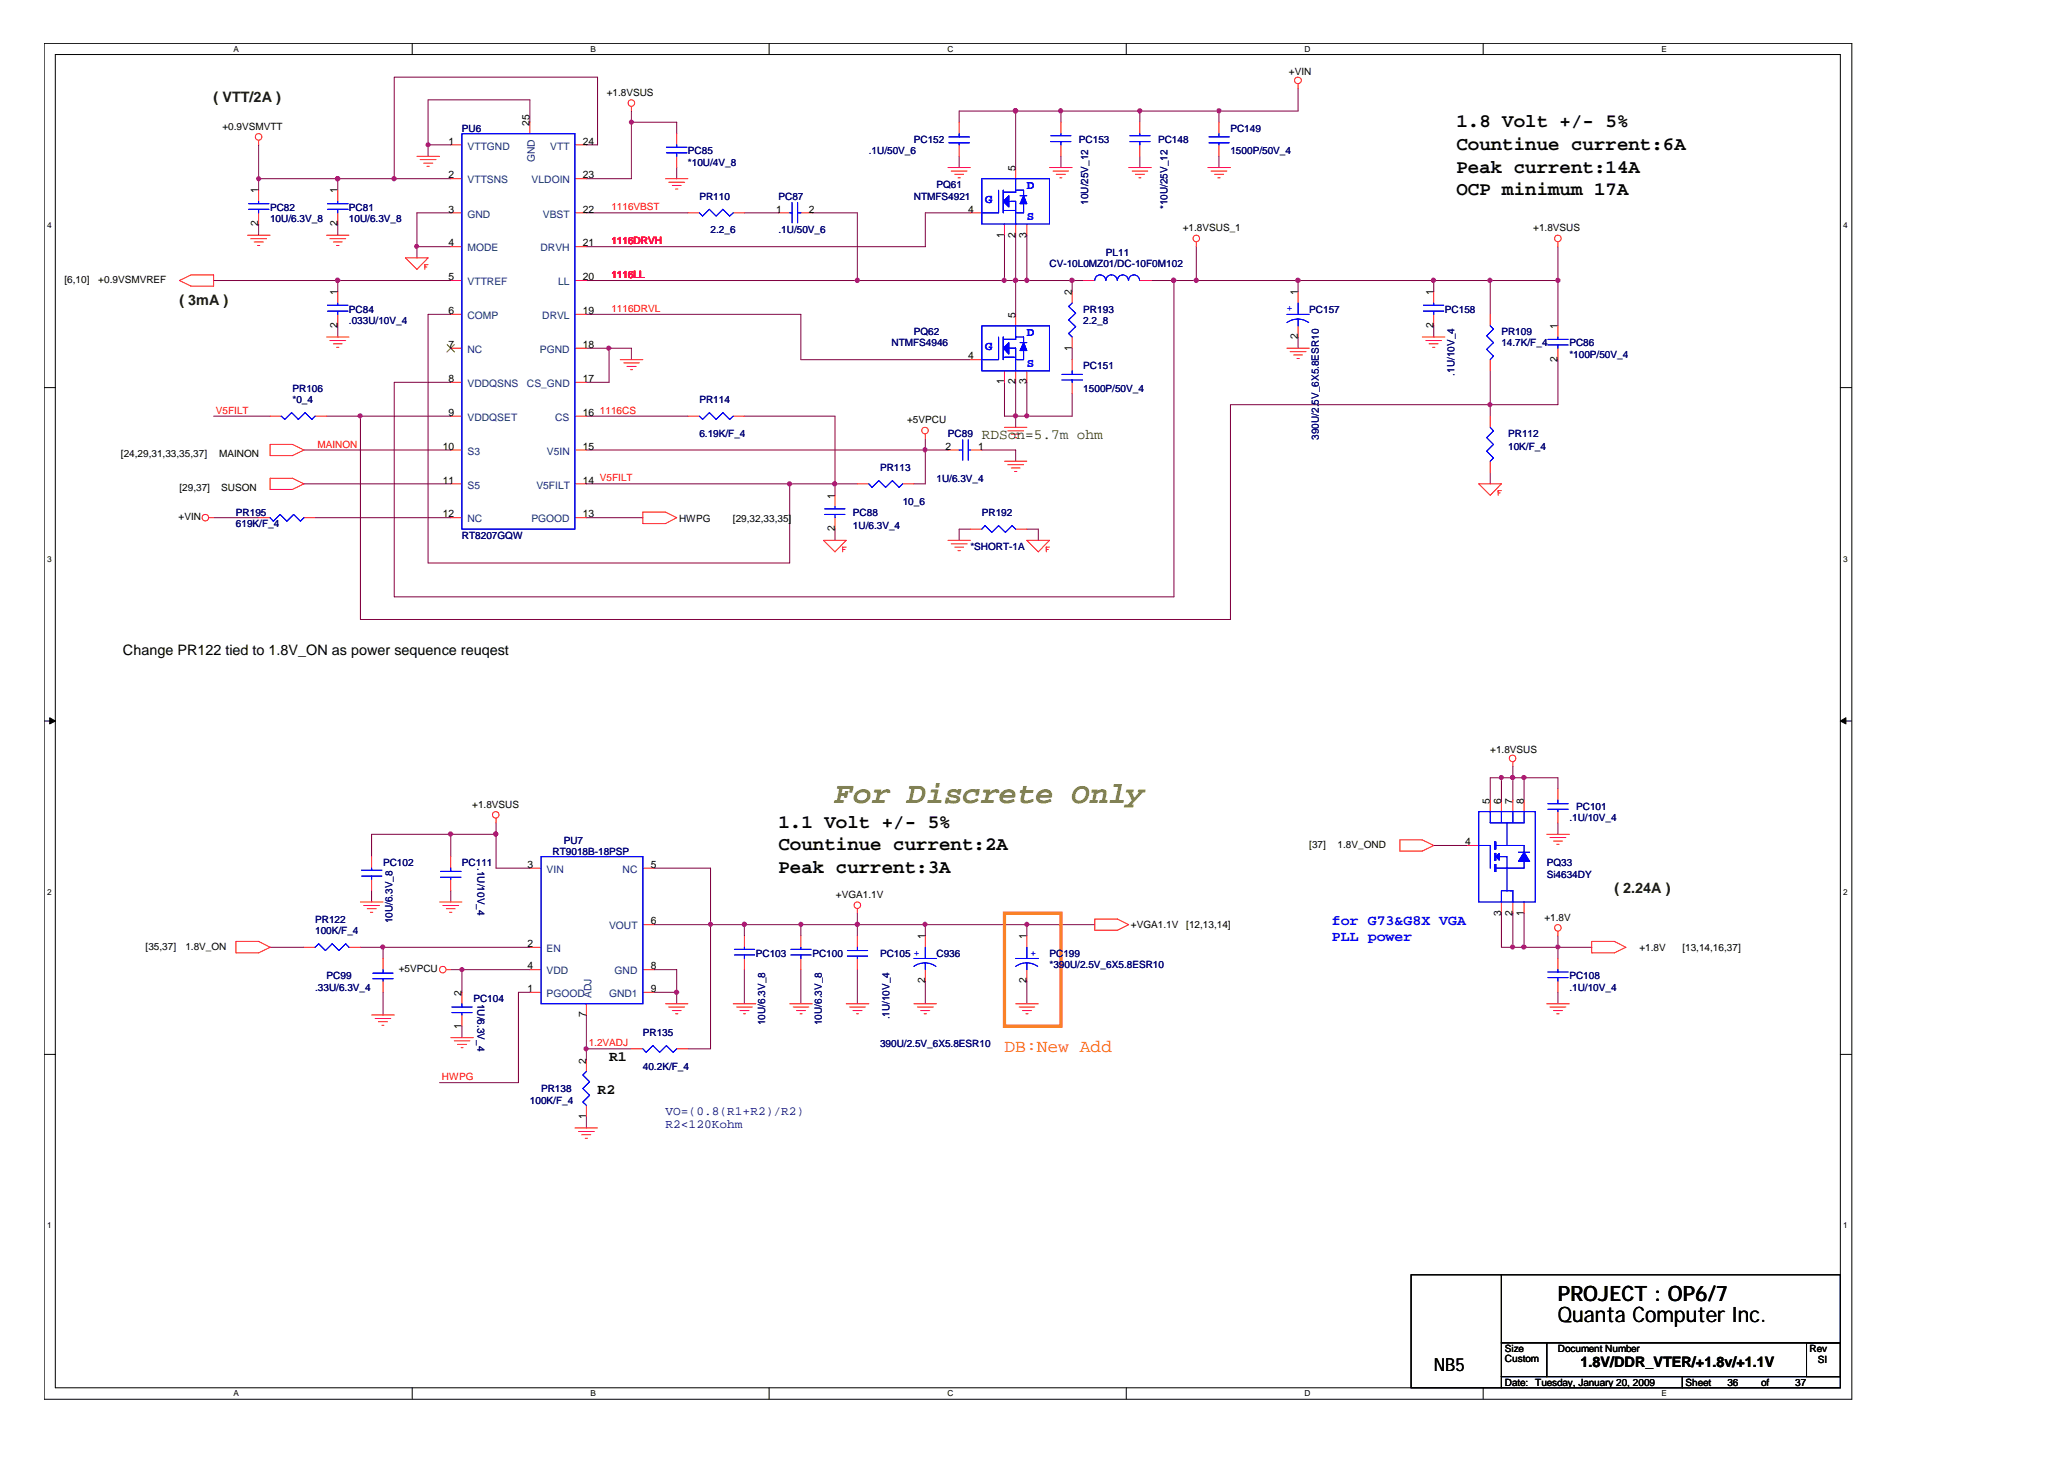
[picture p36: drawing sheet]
<svg xmlns="http://www.w3.org/2000/svg" width="297mm" height="210mm" viewBox="0 0 297 210" stroke-linecap="round" stroke-linejoin="round" font-family="sans-serif">
<defs><g id="words">
<text font-size="4.4" fill="#808000" x="120.1" y="115.6">For Discrete Only</text>
<g font-size="3">
<text x="224.2" y="190.2">Quanta Computer Inc.</text>
<text x="224.2" y="187.2">PROJECT : OP6/7</text>
</g>
<g font-size="2.8">
<text x="209.6" y="21.6">Countinue current:6A</text>
<text x="209.6" y="18.3">1.8 Volt +/- 5%</text>
<text x="209.6" y="24.8">Peak current:14A</text>
<text x="209.6" y="28">OCP minimum 17A</text>
<text x="112" y="119.1">1.1 Volt +/- 5%</text>
<text x="112" y="125.6">Peak current:3A</text>
<text x="112" y="122.4">Countinue current:2A</text>
</g>
<text font-size="2.6" fill="#ff8000" x="144.5" y="151.4">DB:New Add</text>
<text font-size="2.6" x="206.3" y="197.3">NB5</text>
<g font-size="2.1" fill="#004000">
<text x="30.7" y="14.6">( VTT/2A )</text>
<text x="25.8" y="43.9">( 3mA )</text>
<text x="232.3" y="128.4">( 2.24A )</text>
</g>
<text font-size="2.1" fill="#008000" x="141.3" y="63.1">RDSon=5.7m ohm</text>
<g font-size="2.1">
<text x="17.7" y="94.3">Change PR122 tied to 1.8V_ON as power sequence reuqest</text>
<text x="87.6" y="152.6">R1</text>
<text x="86" y="157.5">R2</text>
<text x="227.4" y="196.7">1.8V/DDR_VTER/+1.8v/+1.1V</text>
</g>
<g font-size="2.1" fill="#00f">
<text x="191.6" y="133.1">for G73&amp;G8X VGA</text>
<text x="191.6" y="135.4">PLL power</text>
</g>
<g font-size="1.8" fill="#00f">
<text x="141.7" y="29.2">G</text>
<text x="147.7" y="27.2">D</text>
<text x="147.7" y="31.6">S</text>
<text x="141.7" y="50.3">G</text>
<text x="147.7" y="48.4">D</text>
<text x="147.7" y="52.8">S</text>
</g>
<g font-size="1.8" fill="#000080">
<text x="95.8" y="160.4">VO=(0.8(R1+R2)/R2)</text>
<text x="95.8" y="162.3">R2&lt;120Kohm</text>
</g>
<g font-size="1.5">
<text x="64.5" y="20.8">1</text>
<text x="76.2" y="18.1" transform="rotate(-90 76.2 18.1)">25</text>
<text x="83.9" y="20.8">24</text>
<text x="37.2" y="27.8" transform="rotate(-90 37.2 27.8)">1</text>
<text x="48.6" y="27.8" transform="rotate(-90 48.6 27.8)">1</text>
<text x="64.5" y="25.7">2</text>
<text x="83.9" y="25.7">23</text>
<text x="146.1" y="24.6" transform="rotate(-90 146.1 24.6)">5</text>
<text x="37.2" y="32.6" transform="rotate(-90 37.2 32.6)">2</text>
<text x="48.6" y="32.6" transform="rotate(-90 48.6 32.6)">2</text>
<text x="64.5" y="35.4">4</text>
<text x="64.5" y="30.6">3</text>
<text x="83.9" y="30.6">22</text>
<text x="83.9" y="35.4">21</text>
<text x="111.7" y="30.6">1</text>
<text x="116.4" y="30.6">2</text>
<text x="139.3" y="30.6">4</text>
<text x="144.5" y="34.2" transform="rotate(-90 144.5 34.2)">1</text>
<text x="146.1" y="34.2" transform="rotate(-90 146.1 34.2)">2</text>
<text x="147.7" y="34.2" transform="rotate(-90 147.7 34.2)">3</text>
<text x="64.5" y="40.3">5</text>
<text x="83.9" y="40.3">20</text>
<text x="48.6" y="47.2" transform="rotate(-90 48.6 47.2)">2</text>
<text x="48.6" y="42.5" transform="rotate(-90 48.6 42.5)">1</text>
<text x="64.5" y="45.2">6</text>
<text x="83.9" y="45.2">19</text>
<text x="146.1" y="45.7" transform="rotate(-90 146.1 45.7)">5</text>
<text x="154.2" y="42.5" transform="rotate(-90 154.2 42.5)">2</text>
<text x="186.7" y="42.5" transform="rotate(-90 186.7 42.5)">1</text>
<text x="206.2" y="47.2" transform="rotate(-90 206.2 47.2)">2</text>
<text x="206.2" y="42.5" transform="rotate(-90 206.2 42.5)">1</text>
<text x="224.1" y="47.3" transform="rotate(-90 224.1 47.3)">1</text>
<text x="64.5" y="50.1">7</text>
<text x="83.9" y="50.1">18</text>
<text x="139.3" y="51.7">4</text>
<text x="154.2" y="50.4" transform="rotate(-90 154.2 50.4)">1</text>
<text x="186.7" y="48.8" transform="rotate(-90 186.7 48.8)">2</text>
<text x="224.1" y="52" transform="rotate(-90 224.1 52)">2</text>
<text x="64.5" y="59.8">9</text>
<text x="64.5" y="55">8</text>
<text x="83.9" y="55">17</text>
<text x="83.9" y="59.8">16</text>
<text x="144.5" y="55.3" transform="rotate(-90 144.5 55.3)">1</text>
<text x="146.1" y="55.3" transform="rotate(-90 146.1 55.3)">2</text>
<text x="147.7" y="55.3" transform="rotate(-90 147.7 55.3)">3</text>
<text x="63.7" y="64.7">10</text>
<text x="83.9" y="64.7">15</text>
<text x="136.1" y="64.7">2</text>
<text x="140.8" y="64.7">1</text>
<text x="63.7" y="69.6">11</text>
<text x="83.9" y="69.6">14 V5FILT</text>
<text x="120.1" y="71.7" transform="rotate(-90 120.1 71.7)">1</text>
<text x="63.7" y="74.4">12</text>
<text x="83.9" y="74.4">13</text>
<text x="120.1" y="76.4" transform="rotate(-90 120.1 76.4)">2</text>
<text x="214.4" y="115.6" transform="rotate(-90 214.4 115.6)">5</text>
<text x="216" y="115.6" transform="rotate(-90 216 115.6)">6</text>
<text x="217.6" y="115.6" transform="rotate(-90 217.6 115.6)">7</text>
<text x="219.2" y="115.6" transform="rotate(-90 219.2 115.6)">8</text>
<text x="75.9" y="124.9">3</text>
<text x="93.6" y="124.9">5</text>
<text x="210.8" y="121.6">4</text>
<text x="216" y="131.7" transform="rotate(-90 216 131.7)">3</text>
<text x="217.6" y="131.7" transform="rotate(-90 217.6 131.7)">2</text>
<text x="219.2" y="131.7" transform="rotate(-90 219.2 131.7)">1</text>
<text x="75.9" y="136.2">2</text>
<text x="93.6" y="133">6</text>
<text x="133.1" y="135.1" transform="rotate(-90 133.1 135.1)">1</text>
<text x="147.7" y="135.1" transform="rotate(-90 147.7 135.1)">1</text>
<text x="66.4" y="143.3" transform="rotate(-90 66.4 143.3)">2</text>
<text x="75.9" y="139.5">4</text>
<text x="75.9" y="142.7">1</text>
<text x="93.6" y="139.5">8</text>
<text x="93.6" y="142.7">9</text>
<text x="133.1" y="141.4" transform="rotate(-90 133.1 141.4)">2</text>
<text x="147.7" y="141.4" transform="rotate(-90 147.7 141.4)">2</text>
<text x="66.4" y="148" transform="rotate(-90 66.4 148)">1</text>
<text x="84.3" y="146.4" transform="rotate(-90 84.3 146.4)">7</text>
<text x="84.3" y="153" transform="rotate(-90 84.3 153)">2</text>
<text x="84.3" y="161" transform="rotate(-90 84.3 161)">1</text>
</g>
<g font-size="1.5" fill="#004080">
<text x="67.3" y="21.5">VTTGND</text>
<text x="77" y="23.3" transform="rotate(-90 77 23.3)">GND</text>
<text x="79.2" y="21.5">VTT</text>
<text x="67.3" y="26.4">VTTSNS</text>
<text x="76.5" y="26.4">VLDOIN</text>
<text x="67.3" y="31.3">GND</text>
<text x="78.1" y="31.3">VBST</text>
<text x="67.3" y="36.2">MODE</text>
<text x="67.3" y="41">VTTREF</text>
<text x="77.8" y="36.2">DRVH</text>
<text x="80.3" y="41">LL</text>
<text x="67.3" y="45.9">COMP</text>
<text x="78" y="45.9">DRVL</text>
<text x="67.3" y="50.8">NC</text>
<text x="77.7" y="50.8">PGND</text>
<text x="67.3" y="55.7">VDDQSNS</text>
<text x="75.8" y="55.7">CS_GND</text>
<text x="67.3" y="65.4">S3</text>
<text x="67.3" y="60.6">VDDQSET</text>
<text x="78.7" y="65.4">V5IN</text>
<text x="79.9" y="60.6">CS</text>
<text x="67.3" y="70.3">S5</text>
<text x="77.2" y="70.3">V5FILT</text>
<text x="67.3" y="75.2">NC</text>
<text x="76.5" y="75.2">PGOOD</text>
<text x="78.7" y="125.6">VIN</text>
<text x="89.6" y="125.6">NC</text>
<text x="78.7" y="137">EN</text>
<text x="87.6" y="133.7">VOUT</text>
<text x="78.7" y="140.2">VDD</text>
<text x="78.7" y="143.4">PGOOD</text>
<text x="85.1" y="143.6" transform="rotate(-90 85.1 143.6)">ADJ</text>
<text x="87.6" y="143.4">GND1</text>
<text x="88.4" y="140.2">GND</text>
</g>
<g font-size="1.4">
<text x="185.5" y="10.8">+VIN</text>
<text x="87.3" y="13.8">+1.8VSUS</text>
<text x="32" y="18.6">+0.9VSMVTT</text>
<text x="170.2" y="33.2">+1.8VSUS_1</text>
<text x="220.6" y="33.2">+1.8VSUS</text>
<text x="9.3" y="40.7">[6,10]</text>
<text x="14.1" y="40.7">+0.9VSMVREF</text>
<text x="17.4" y="65.8">[24,29,31,33,35,37]</text>
<text x="31.5" y="65.8">MAINON</text>
<text x="130.5" y="60.9">+5VPCU</text>
<text x="25.8" y="70.7">[29,37]</text>
<text x="31.8" y="70.7">SUSON</text>
<text x="25.7" y="74.9">+VIN</text>
<text x="97.7" y="75">HWPG</text>
<text x="105.5" y="75">[29,32,33,35]</text>
<text x="214.4" y="108.3">+1.8VSUS</text>
<text x="67.9" y="116.2">+1.8VSUS</text>
<text x="188.4" y="122">[37]</text>
<text x="192.4" y="122">1.8V_OND</text>
<text x="120.3" y="129.2">+VGA1.1V</text>
<text x="21" y="136.7">[35,37]</text>
<text x="26.7" y="136.7">1.8V_ON</text>
<text x="162.7" y="133.6">+VGA1.1V</text>
<text x="170.7" y="133.6">[12,13,14]</text>
<text x="222.2" y="132.4">+1.8V</text>
<text x="235.9" y="136.8">+1.8V</text>
<text x="242.1" y="136.8">[13,14,16,37]</text>
<text x="57.4" y="139.9">+5VPCU</text>
<text x="216.5" y="194.5">Size</text>
<text x="216.5" y="196">Custom</text>
<text x="224.2" y="194.5">Document Number</text>
<text x="260.4" y="194.5">Rev</text>
<text x="261.5" y="196.1">SI</text>
<text x="216.5" y="199.4">Date: Tuesday, January 20, 2009</text>
<text x="242.5" y="199.4">Sheet</text>
<text x="248.5" y="199.4">36</text>
<text x="253.4" y="199.4">of</text>
<text x="258.3" y="199.4">37</text>
</g>
<g font-size="1.4" fill="#000080">
<text x="66.5" y="18.9">PU6</text>
<text x="99" y="22.2">PC85</text>
<text x="99" y="23.8">*10U/4V_8</text>
<text x="125" y="22.2">.1U/50V_6</text>
<text x="131.5" y="20.6">PC152</text>
<text x="155.2" y="20.6">PC153</text>
<text x="166.6" y="20.6">PC148</text>
<text x="177" y="18.9">PC149</text>
<text x="177" y="22.2">1500P/50V_4</text>
<text x="100.6" y="28.7">PR110</text>
<text x="112" y="28.7">PC87</text>
<text x="131.5" y="28.7">NTMFS4921</text>
<text x="134.7" y="27.1">PQ61</text>
<text x="156.6" y="29.5" transform="rotate(-90 156.6 29.5)">10U/25V_12</text>
<text x="38.9" y="30.3">PC82</text>
<text x="38.9" y="32">10U/6.3V_8</text>
<text x="50.2" y="30.3">PC81</text>
<text x="50.2" y="32">10U/6.3V_8</text>
<text x="102.2" y="33.6">2.2_6</text>
<text x="112" y="33.6">.1U/50V_6</text>
<text x="168" y="30.1" transform="rotate(-90 168 30.1)">*10U/25V_12</text>
<text x="151" y="38.5">CV-10L0MZ01/DC-10F0M102</text>
<text x="159.1" y="36.8">PL11</text>
<text x="50.2" y="45">PC84</text>
<text x="50.2" y="46.6">.033U/10V_4</text>
<text x="155.9" y="45">PR193</text>
<text x="155.9" y="46.6">2.2_8</text>
<text x="188.4" y="45">PC157</text>
<text x="207.9" y="45">PC158</text>
<text x="128.3" y="49.8">NTMFS4946</text>
<text x="131.5" y="48.2">PQ62</text>
<text x="155.9" y="53.1">PC151</text>
<text x="216" y="48.2">PR109</text>
<text x="216" y="49.8">14.7K/F_4</text>
<text x="225.8" y="49.8">PC86</text>
<text x="225.8" y="51.4">*100P/50V_4</text>
<text x="42.1" y="56.4">PR106</text>
<text x="42.1" y="58">*0_4</text>
<text x="100.6" y="58">PR114</text>
<text x="155.9" y="56.4">1500P/50V_4</text>
<text x="189.7" y="58.2" transform="rotate(-90 189.7 58.2)">5V_6X5.8ESR10</text>
<text x="209.3" y="54" transform="rotate(-90 209.3 54)">.1U/10V_4</text>
<text x="100.6" y="62.8">6.19K/F_4</text>
<text x="136.4" y="62.8">PC89</text>
<text x="189.7" y="63.3" transform="rotate(-90 189.7 63.3)">390U/2.</text>
<text x="217" y="62.8">PR112</text>
<text x="217" y="64.8">10K/F_4</text>
<text x="126.6" y="67.7">PR113</text>
<text x="134.7" y="69.4">1U/6.3V_4</text>
<text x="34" y="74.2">PR195</text>
<text x="34" y="75.8">619K/F_4</text>
<text x="66.5" y="77.5">RT8207GQW</text>
<text x="122.7" y="74.2">PC88</text>
<text x="122.7" y="76.2">1U/6.3V_4</text>
<text x="129.9" y="72.6">10_6</text>
<text x="141.3" y="74.2">PR192</text>
<text x="139.6" y="79.1">*SHORT-1A</text>
<text x="225.8" y="118.1">.1U/10V_4</text>
<text x="226.8" y="116.5">PC101</text>
<text x="55.1" y="124.6">PC102</text>
<text x="66.5" y="124.6">PC111</text>
<text x="68.7" y="124.9" transform="rotate(90 68.7 124.9)">.1U/10V_4</text>
<text x="79.5" y="123">RT9018B-18PSP</text>
<text x="81.1" y="121.4">PU7</text>
<text x="222.5" y="124.6">PQ33</text>
<text x="222.5" y="126.3">Si4634DY</text>
<text x="45.3" y="132.7">PR122</text>
<text x="45.3" y="134.4">100K/F_4</text>
<text x="56.5" y="132.9" transform="rotate(-90 56.5 132.9)">10U/6.3V_8</text>
<text x="108.8" y="137.6">PC103</text>
<text x="116.9" y="137.6">PC100</text>
<text x="126.6" y="137.6">PC105 +</text>
<text x="126.6" y="137.6">PC105</text>
<text x="134.7" y="137.6">C936</text>
<text x="151" y="137.6">PC199</text>
<text x="45.3" y="142.5">.33U/6.3V_4</text>
<text x="47" y="140.9">PC99</text>
<text x="151" y="139.2">*390U/2.5V_6X5.8ESR10</text>
<text x="225.8" y="140.9">PC108</text>
<text x="225.8" y="142.5">.1U/10V_4</text>
<text x="68.1" y="144.1">PC104</text>
<text x="68.7" y="144.4" transform="rotate(90 68.7 144.4)">1U/6.3V_4</text>
<text x="92.5" y="149">PR135</text>
<text x="110.1" y="147.5" transform="rotate(-90 110.1 147.5)">10U/6.3V_8</text>
<text x="118.2" y="147.5" transform="rotate(-90 118.2 147.5)">10U/6.3V_8</text>
<text x="128" y="146.7" transform="rotate(-90 128 146.7)">.1U/10V_4</text>
<text x="92.5" y="153.9">40.2K/F_4</text>
<text x="126.6" y="150.6">390U/2.5V_6X5.8ESR10</text>
<text x="76.2" y="158.8">100K/F_4</text>
<text x="77.9" y="157.1">PR138</text>
</g>
<g font-size="1.4" fill="#f00">
<text x="88" y="30.3">1116VBST</text>
<text x="88" y="35.2">1116DRVH</text>
<text x="88" y="40">1116LL</text>
<text x="88" y="44.9">1116DRVL</text>
<text x="31.1" y="59.5">V5FILT</text>
<text x="86.3" y="59.5">1116CS</text>
<text x="45.7" y="64.4">MAINON</text>
<text x="63.6" y="155.4">HWPG</text>
<text x="84.7" y="150.6">1.2VADJ</text>
</g>
<g font-size="1.4" fill="#00f">
<text x="185.2" y="44.8">+</text>
<text x="148.3" y="137.6">+</text>
</g>
<g font-size="1.2">
<text x="33.6" y="7.5">A</text>
<text x="85" y="7.5">B</text>
<text x="136.3" y="7.5">C</text>
<text x="187.7" y="7.5">D</text>
<text x="239.1" y="7.5">E</text>
<text x="6.8" y="32.9">4</text>
<text x="265.2" y="32.9">4</text>
<text x="6.8" y="80.8">3</text>
<text x="265.2" y="80.8">3</text>
<text x="6.8" y="128.7">2</text>
<text x="265.2" y="128.7">2</text>
<text x="6.8" y="176.7">1</text>
<text x="265.2" y="176.7">1</text>
<text x="33.6" y="200.9">A</text>
<text x="85" y="200.9">B</text>
<text x="136.3" y="200.9">C</text>
<text x="187.7" y="200.9">D</text>
<text x="239.1" y="200.9">E</text>
</g>
</g></defs>
<g fill="none" stroke="#000" stroke-width=".14">
<path d="M6.3 6.2h260.1v195.1h-260.1zM8 7.8h256.8v191.9h-256.8zM59.3 6.2v1.6M110.7 6.2v1.6M162.1 6.2v1.6M213.4 6.2v1.6M6.3 55.8h1.7M264.8 55.8h1.6M6.3 103.7h1.7M264.8 103.7h1.6M6.3 151.7h1.7M264.8 151.7h1.6"/>
<path d="M59.3 199.7v1.6M110.7 199.7v1.6M162.1 199.7v1.6M203 183.4h13v16.3h-13zM213.4 199.7v1.6M216 183.4h48.8v9.8h-48.8zM216 193.2h6.5v4.8h-6.5zM216 198h26.1v1.7h-26.1zM222.5 193.2h42.3v4.8h-42.3zM242.1 198h22.7v1.7h-22.7zM259.9 193.2h4.9v4.8h-4.9z"/>
</g>
<g fill="#000" stroke="#000" stroke-width=".14">
<path d="M7.2 103.3l.8 .4-.8 .5z" fill-rule="evenodd"/>
<path d="M264.8 103.7l.8-.4v.9z" fill-rule="evenodd"/>
</g>
<g fill="none" stroke="#800040" stroke-width=".14">
<path d="M76.2 17.6v-3.2h-14.6v8.1M90.8 17.6h6.6v1.6M90.8 16v9.7h-6.4M146.1 16v8.1M152.7 16v1.6M164 16v1.6M175.4 16v1.6M186.8 12.7v3.3h-48.8v1.6M37.2 20.8v6.6M37.2 32.2v1.6M37.2 25.7h27.7M48.6 25.7v1.7"/>
<path d="M48.6 32.2v1.6M60 35.5h4.9M61.6 20.8h3.3M64.9 30.6h-4.9v6.5M84.4 30.6h14.6M84.4 20.8h1.6v-9.7h-29.3v14.6M97.4 24.1v1.6M107.1 30.6h4.9M116.9 30.6h6.5v9.8M138 22.5v1.6M139.6 30.6h-6.5v4.9h-48.7M144.5 33.8v6.6"/>
<path d="M146.1 33.8v11.4M147.7 33.8v6.6M152.7 22.5v1.6M164 22.5v1.6M172.1 35.5v4.9M175.4 22.5v1.6M224.2 35.5v11.4M30.7 40.4h34.2M30.7 59.9h8.2M47 59.9h17.9M48.6 40.4v1.6M48.6 46.9v1.6"/>
<path d="M64.9 45.2h-3.3v35.8h52v-11.4M84.4 40.4h71.5M84.4 45.2h30.8v6.5h24.4M84.4 59.9h14.6M84.4 50.1h6.4v1.6M87.6 50.1v4.9h-3.2M107.1 59.9h13v11.4M144.5 55v4.9h9.8v-3.3M146.1 55v6.5M147.7 55v4.9M154.3 40.4v1.6M154.3 50.1v1.6"/>
<path d="M165.7 40.4h58.5M168.9 40.4v45.5h-112.2v-30.9h8.2M186.8 40.4v1.6M186.8 48.5v1.6M206.3 40.4v1.6M206.3 46.9v1.6M214.4 40.4v4.8M214.4 53.4v6.5M224.2 51.7v6.5h-47.2v30.9h-125.1v-29.2M30.7 74.5h6.5M43.7 64.7h21.2M43.7 69.6h21.2"/>
<path d="M45.3 74.5h19.6M84.4 74.5h8.1M84.4 64.7h52M84.4 69.6h39M120.1 76.1v1.6M133.1 63.1v6.5h-1.6M139.6 76.1h-1.6v1.6M141.3 64.7h4.8v1.7M147.7 76.1h1.7v1.6M214.4 68v1.6M71.4 118.4v6.5h4.8M216 111.9v3.2"/>
<path d="M217.7 110.3v4.8M219.3 111.9v3.2M224.2 113.5v-1.6h-9.8v3.2M224.2 118.4v1.6M38.9 136.3h4.8M51.9 136.3h24.3M53.5 128.2v1.6M55.1 136.3v1.6M64.9 139.5h11.3M64.9 120v3.2M64.9 128.2v1.6M66.5 139.5v3.3"/>
<path d="M71.4 120h-17.9v3.2M94.1 139.5h3.3v4.9M94.1 133h63.4M94.1 124.9h8.1v26h-3.2M107.1 133v1.6M107.1 139.5v4.9M115.2 133v1.6M115.2 139.5v4.9M123.4 131.4v3.2M123.4 139.5v4.9M133.1 133v1.6M147.7 133v1.6"/>
<path d="M206.3 121.6h4.9M216 131.4v4.9h13M217.7 131.4v4.9M219.3 131.4v4.9M224.2 134.6v3.3M55.1 142.8v3.2M66.5 147.6v1.7M76.2 142.8h-1.6v13h-11.4M84.4 146v6.5M84.4 150.9h6.4M94.1 142.8h3.3M133.1 141.2v3.2"/>
<path d="M147.7 141.2v3.2M224.2 142.8v1.6M84.4 160.7v1.6"/>
</g>
<g fill="#f0f" stroke="#f0f" stroke-width=".14">
<circle cx="206.2" cy="40.3" r=".31"/>
<circle cx="56.7" cy="25.7" r=".31"/>
<circle cx="48.6" cy="25.7" r=".31"/>
<circle cx="164" cy="15.9" r=".31"/>
<circle cx="186.8" cy="40.3" r=".32"/>
<circle cx="219.3" cy="111.9" r=".31"/>
<circle cx="217.6" cy="111.9" r=".3"/>
<circle cx="216" cy="111.9" r=".3"/>
<circle cx="224.2" cy="136.2" r=".3"/>
<circle cx="219.3" cy="136.2" r=".31"/>
<circle cx="217.6" cy="136.2" r=".3"/>
<circle cx="147.7" cy="40.3" r=".31"/>
<circle cx="146.1" cy="59.8" r=".31"/>
<circle cx="147.7" cy="59.8" r=".3"/>
<circle cx="133.1" cy="64.7" r=".31"/>
<circle cx="87.6" cy="50.1" r=".3"/>
<circle cx="146.1" cy="15.9" r=".32"/>
<circle cx="90.8" cy="17.6" r=".3"/>
<circle cx="59.9" cy="35.4" r=".3"/>
<circle cx="168.9" cy="40.3" r=".31"/>
<circle cx="51.8" cy="59.8" r=".3"/>
<circle cx="48.6" cy="40.3" r=".32"/>
<circle cx="214.4" cy="58.2" r=".3"/>
<circle cx="224.1" cy="40.3" r=".31"/>
<circle cx="214.4" cy="40.3" r=".31"/>
<circle cx="61.6" cy="20.8" r=".3"/>
<circle cx="37.2" cy="25.7" r=".3"/>
<circle cx="120.1" cy="69.6" r=".3"/>
<circle cx="113.6" cy="69.6" r=".31"/>
<circle cx="154.2" cy="40.3" r=".32"/>
<circle cx="175.4" cy="15.9" r=".31"/>
<circle cx="172.1" cy="40.3" r=".31"/>
<circle cx="144.5" cy="40.3" r=".31"/>
<circle cx="123.3" cy="40.3" r=".31"/>
<circle cx="152.6" cy="15.9" r=".31"/>
<circle cx="146.1" cy="40.3" r=".32"/>
<circle cx="123.4" cy="133" r=".3"/>
<circle cx="71.3" cy="120" r=".3"/>
<circle cx="64.8" cy="120" r=".31"/>
<circle cx="66.5" cy="139.5" r=".3"/>
<circle cx="107.1" cy="133" r=".3"/>
<circle cx="102.2" cy="133" r=".3"/>
<circle cx="97.4" cy="142.8" r=".31"/>
<circle cx="84.3" cy="150.9" r=".3"/>
<circle cx="115.2" cy="133" r=".3"/>
<circle cx="55.1" cy="136.2" r=".3"/>
<circle cx="147.7" cy="133" r=".3"/>
<circle cx="133.1" cy="133" r=".3"/>
</g>
<g fill="none" stroke="#f00" stroke-width=".14">
<path d="M76.2 17.6v1.6M90.8 15.3v.7M97.4 19.2v1.6M138 17.6v1.6M152.7 17.6v1.6M164 17.6v1.6M175.4 17.6v1.6M186.8 12.1v.6M35.6 33.8h3.3M36.1 34.3h2.3M36.6 34.8h1.3M37 35.3h.4"/>
<path d="M37.2 20.2v.6M37.2 27.4v1.6M37.2 30.6v1.6M47 33.8h3.2M47.5 34.3h2.2M48 34.8h1.2M48.4 35.3h.4M48.6 27.4v1.6M48.6 30.6v1.6M58.3 37.1h3.3l-1.6 1.6zM60 22.5h3.2M60.5 23h2.2"/>
<path d="M61 23.5h1.3M61.1 38.4h.3M61.4 23.9h.4M61.6 38.1h-.5v.6M64.9 25.7h1.6M64.9 30.6h1.6M64.9 35.5h1.6M64.9 20.8h1.6M82.7 25.7h1.7M82.7 30.6h1.7M82.7 35.5h1.7M82.7 20.8h1.7"/>
<path d="M95.8 25.7h3.2M96.2 26.2h2.3M96.7 26.7h1.3M97.2 27.2h.3M97.4 22.5v1.6M99 30.6h1.6M105.5 30.6h1.6M112 30.6h1.6M115.2 30.6h1.7M136.4 24.1h3.2M136.9 24.6h2.2M137.4 25.1h1.2"/>
<path d="M137.8 25.6h.4M138 20.8v1.7M139.6 30.6h1.7M144.5 32.2v1.6M146.1 24.1v1.6M146.1 32.2v1.6M147.7 32.2v1.6M151 24.1h3.3M151.5 24.6h2.3M152 25.1h1.3M152.5 25.6h.3M152.7 20.8v1.7"/>
<path d="M162.4 24.1h3.3M162.9 24.6h2.2M163.4 25.1h1.3M163.9 25.6h.3M164 20.8v1.7M172.1 34.8v.7M173.8 24.1h3.2M174.2 24.6h2.3M174.8 25.1h1.3M175.2 25.6h.4M175.4 20.8v1.7M224.2 34.8v.7"/>
<path d="M25.8 40.4l1.7-.8h3.2v1.6h-3.2zM38.9 59.9h1.6M45.3 59.9h1.7M47 48.5h3.2M47.5 49h2.2M48 49.5h1.2M48.4 50h.4M48.6 42v1.6M48.6 45.2v1.7M64.9 50.1h1.6M64.9 59.9h1.6M64.9 40.4h1.6"/>
<path d="M64.9 45.2h1.6M64.9 55h1.6M82.7 50.1h1.7M82.7 59.9h1.7M82.7 40.4h1.7M82.7 45.2h1.7M82.7 55h1.7M89.2 51.7h3.3M89.7 52.2h2.3M90.2 52.7h1.3M90.7 53.2h.3M99 59.9h1.6"/>
<path d="M105.5 59.9h1.6M139.6 51.7h1.7M144.5 53.4v1.6M146.1 45.2v1.7M146.1 53.4v1.6M147.7 53.4v1.6M154.3 42v1.6M154.3 48.5v1.6M154.3 51.7v1.7M154.3 55v1.6M155.9 40.4h1.6M164 40.4h1.7"/>
<path d="M185.2 50.1h3.2M185.6 50.6h2.3M186.1 51.1h1.3M186.6 51.6h.3M186.8 42v1.6M186.8 46.9v1.6M204.6 48.5h3.3M205.1 49h2.3M205.6 49.5h1.3M206.1 50h.4M206.3 42v1.6M206.3 45.2v1.7"/>
<path d="M214.4 45.2v1.7M214.4 51.7v1.7M214.4 59.9v1.6M224.2 46.9v1.6M224.2 50.1v1.6M30.1 74.5h.6M37.2 74.5h1.7M38.9 68.8h3.2l1.6 .8-1.6 .8h-3.2zM38.9 63.9h3.2l1.6 .8-1.6 .8h-3.2zM43.7 74.5h1.6M64.9 69.6h1.6M64.9 74.5h1.6"/>
<path d="M64.9 64.7h1.6M82.7 69.6h1.7M82.7 74.5h1.7M82.7 64.7h1.7M92.5 73.7h3.3l1.6 .8-1.6 .8h-3.3zM118.5 77.7h3.3l-1.7 1.7zM120.1 71.3v1.6M120.1 74.5v1.6M121.2 79.1h.4M121.8 78.7h-.6v.7M123.4 69.6h1.6M129.9 69.6h1.6"/>
<path d="M133.1 62.5v.6M136.4 77.7h3.2M136.4 64.7h1.6M136.9 78.2h2.2M137.4 78.7h1.2M137.8 79.2h.4M139.6 76.1h1.7M139.6 64.7h1.7M144.5 61.5h3.2M144.5 66.4h3.2M145 62h2.3M145 66.9h2.3"/>
<path d="M145.5 62.5h1.3M145.5 67.3h1.3M146 63h.3M146 67.8h.3M146.1 76.1h1.6M147.7 77.7h3.3l-1.6 1.7zM150.5 79.1h.3M151 78.7h-.5v.7M212.8 69.6h3.2l-1.6 1.7zM214.4 66.4v1.6M215.6 70.9h.3M216 70.6h-.4v.7"/>
<path d="M71.4 117.7v.7M214.4 115.1v1.7M216 115.1v1.7M217.7 109.6v.7M217.7 115.1v1.7M219.3 115.1v1.7M224.2 113.5v1.6M224.2 116.8v1.6M34 135.4h3.2l1.7 .9-1.7 .8h-3.2zM43.7 136.3h1.6M50.2 136.3h1.7M51.9 129.8h3.2"/>
<path d="M52.3 130.3h2.3M52.8 130.7h1.3M53.3 131.2h.3M53.5 123.2v1.7M53.5 126.5v1.7M55.1 137.9v1.6M63.2 129.8h3.3M63.7 130.3h2.3M64.2 130.7h1.3M64.2 139.5h.7M64.7 131.2h.3M64.9 123.2v1.7"/>
<path d="M64.9 126.5v1.7M76.2 139.5h1.7M76.2 136.3h1.7M76.2 124.9h1.7M92.5 139.5h1.6M92.5 133h1.6M92.5 124.9h1.6M107.1 134.6v1.7M107.1 137.9v1.6M115.2 134.6v1.7M115.2 137.9v1.6M123.4 130.7v.7"/>
<path d="M123.4 134.6v1.7M123.4 137.9v1.6M133.1 134.6v1.7M133.1 139.5v1.7M147.7 134.6v1.7M147.7 139.5v1.7M157.5 132.2h3.3l1.6 .8-1.6 .8h-3.3zM201.4 120.8h3.2l1.7 .8-1.7 .8h-3.2zM211.2 121.6h1.6M216 129.8v1.6M217.7 129.8v1.6M219.3 129.8v1.6"/>
<path d="M222.5 120h3.3M223 120.5h2.3M223.5 121h1.3M224 121.5h.3M224.2 134v.6M224.2 137.9v1.6M229 135.4h3.3l1.6 .9-1.6 .8h-3.3zM53.5 146h3.2M54 146.5h2.2M54.4 147h1.4M54.9 147.5h.3M55.1 141.2v1.6"/>
<path d="M64.9 149.3h3.2M65.4 149.7h2.2M65.8 150.3h1.3M66.3 150.7h.3M66.5 142.8v1.6M66.5 146v1.6M76.2 142.8h1.7M84.4 144.4v1.6M84.4 152.5v1.6M84.4 159v1.7M90.8 150.9h1.7M92.5 142.8h1.6"/>
<path d="M95.8 144.4h3.2M96.2 144.9h2.3M96.7 145.4h1.3M97.2 145.9h.3M97.4 150.9h1.6M105.5 144.4h3.3M106 144.9h2.2M106.5 145.4h1.3M107 145.9h.3M113.6 144.4h3.3M114.1 144.9h2.3M114.6 145.4h1.3"/>
<path d="M115.1 145.9h.3M121.8 144.4h3.2M122.3 144.9h2.2M122.7 145.4h1.3M123.2 145.9h.3M131.5 144.4h3.2M132 144.9h2.3M132.5 145.4h1.3M133 145.9h.3M146.1 144.4h3.3M146.6 144.9h2.3M147.1 145.4h1.3"/>
<path d="M147.6 145.9h.3M222.5 144.4h3.3M223 144.9h2.3M223.5 145.4h1.3M224 145.9h.3M224.2 141.2v1.6M82.7 162.3h3.3M83.2 162.8h2.3M83.7 163.3h1.3M84.2 163.8h.3"/>
<circle cx="37.2" cy="19.7" r=".47"/>
<circle cx="90.8" cy="14.8" r=".47"/>
<circle cx="186.8" cy="11.6" r=".48"/>
<circle cx="172.1" cy="34.3" r=".47"/>
<circle cx="224.1" cy="34.3" r=".47"/>
<circle cx="29.5" cy="74.5" r=".47"/>
<circle cx="133.1" cy="61.9" r=".47"/>
<circle cx="71.3" cy="117.2" r=".47"/>
<circle cx="217.6" cy="109.1" r=".47"/>
<circle cx="63.7" cy="139.5" r=".47"/>
<circle cx="123.4" cy="130.2" r=".47"/>
<circle cx="224.1" cy="133.5" r=".47"/>
</g>
<path d="M144.5 131.4h8.2v16.2h-8.2z" fill="none" stroke="#ff8000" stroke-width=".47"/>
<g fill="#00f" stroke="#00f" stroke-width=".14">
<path d="M145.2 49.3v1.6l-.8-.8z" fill-rule="evenodd"/>
<path d="M147.3 49.3l.4 1.1h-.9z" fill-rule="evenodd"/>
<path d="M145.2 49.3v1.6l-.8-.8z" fill-rule="evenodd"/>
<path d="M147.3 49.3l.4 1.1h-.9z" fill-rule="evenodd"/>
<path d="M219.3 122.6l.8 1.3h-1.6z" fill-rule="evenodd"/>
<path d="M215.2 123.2l.5-.4v1z" fill-rule="evenodd"/>
<path d="M219.3 122.6l.8 1.3h-1.6z" fill-rule="evenodd"/>
<path d="M215.2 123.2l.5-.4v1z" fill-rule="evenodd"/>
<path d="M144.4 29l.8-.8v1.6z" fill-rule="evenodd"/>
<path d="M147.3 28.2l.4 1.1h-.9z" fill-rule="evenodd"/>
<path d="M144.4 29l.8-.8v1.6z" fill-rule="evenodd"/>
<path d="M147.3 28.2l.4 1.1h-.9z" fill-rule="evenodd"/>
</g>
<g fill="none" stroke="#00f" stroke-width=".14">
<path d="M66.5 19.2h16.2v56.9h-16.2zM136.5 19.7h3M138 19.2v.5M151.2 19.5h2.9M152.7 19.2v.3M162.6 19.5h2.9M164 19.2v.3M173.9 19.7h3M175.4 19.2v.5M35.8 30.1h2.9M35.8 29.3h2.9M37.2 29v.3"/>
<path d="M37.2 30.1v.5M47.1 30.1h3M47.1 29.3h3M48.6 29v.3M48.6 30.1v.5M95.9 22h2.9M95.9 21.2h2.9M97.4 20.8v.4M97.4 22v.5M100.6 30.6l.5 .5 1-1 .9 1 1-1 1 1 .5-.5M113.6 30.6h.4M114 29.1v3"/>
<path d="M114.8 30.6h.4M114.8 29.1v3M136.5 20.5h3M138 20.5v.3M141.3 25.7h9.7v6.5h-9.7zM143.7 27.4v3.2h-2.4M144.4 27.4v3.2M144.4 30.3h1.7M145.2 29h.9v3.2M146.1 25.7v2h-1.7M146.1 27.4h1.2v.8M146.8 28.2h.9"/>
<path d="M147.3 29.3v1.3h-1.2M151.2 20.4h2.9M152.7 20.4v.4M162.6 20.4h2.9M164 20.4v.4M173.9 20.5h3M175.4 20.5v.3M40.5 59.9l.5 .4 1-.9 .9 .9 1-.9 1 .9 .4-.4M47.1 44.8h3M47.1 43.9h3M48.6 43.6v.3M48.6 44.8v.4"/>
<path d="M100.6 59.9l.5 .4 1-.9 .9 .9 1-.9 1 .9 .5-.4M141.3 46.9h9.7v6.5h-9.7zM143.7 48.5v3.2h-2.4M144.4 48.5v3.2M144.4 51.4h1.7M145.2 50.1h.9v3.3M146.1 46.9v1.9h-1.7M146.1 48.5h1.2v.8M146.8 49.3h.9M147.3 50.4v1.3h-1.2M152.8 53.9h2.9M152.8 54.7h2.9"/>
<path d="M154.3 43.6l-.5 .5 1 1-1 .9 1 1-1 1 .5 .5M154.3 53.4v.5M154.3 54.7v.3M157.5 40.3a.78 .78 0 0 1 .8-.7 .78 .78 0 0 1 .8 .7M159.1 40.3a.81 .81 0 0 1 .8-.7 .81 .81 0 0 1 .8 .7M160.8 40.3a.78 .78 0 0 1 .8-.7 .78 .78 0 0 1 .7 .7M162.4 40.3a.78 .78 0 0 1 .8-.7 .78 .78 0 0 1 .8 .7M185.2 46.4a2.67 2.67 0 0 1 3.1 0M185.2 45.2h3.2M186.8 43.6v1.6M186.8 45.9v1M204.8 44.8h2.9"/>
<path d="M204.8 43.9h2.9M206.3 43.6v.3M206.3 44.8v.4M214.4 46.9l.5 .4-1 1 1 1-1 1 1 .9-.5 .5M222.7 48.8h2.9M222.7 49.6h2.9M224.2 48.5v.3M224.2 49.6v.5M38.9 74.5l.4 .5 1-1 1 1 .9-1 1 1 .5-.5M118.7 74h2.9M118.7 73.2h2.9M120.1 72.9v.3"/>
<path d="M120.1 74v.5M125 69.6l.5 .5 .9-1 1 1 1-1 1 1 .5-.5M138 64.7h.5M138.5 63.3v2.9M139.3 64.7h.3M139.3 63.3v2.9M141.3 76.1l.4-.5 1 1 1-1 1 1 .9-1 .5 .5M214.4 61.5l.5 .5-1 1 1 .9-1 1 1 1-.5 .5M212.8 116.8h8.1v13h-8.1zM214.4 116.8v1.6h4.9v-1.6M216 116.8v1.6M216.8 118.4v3.2"/>
<path d="M217.7 116.8v1.6M222.7 115.6h2.9M222.7 116.4h2.9M224.2 115.1v.5M224.2 116.4v.4M45.3 136.3l.5-.5 1 1 1-1 1 1 .9-1 .5 .5M52 126h2.9M52 125.2h2.9M53.5 124.9v.3M53.5 126v.5M55.1 139.5v.5M63.4 125.4h2.9"/>
<path d="M63.4 126.2h2.9M64.9 124.9v.5M64.9 126.2v.3M77.9 123.2h14.6v21.2h-14.6zM105.7 137.4h2.9M105.7 136.6h2.9M107.1 136.3v.3M107.1 137.4v.5M113.8 137.4h2.9M113.8 136.6h2.9M115.2 136.3v.3M115.2 137.4v.5"/>
<path d="M121.9 136.8h2.9M121.9 137.6h2.9M123.4 136.3v.5M123.4 137.6v.3M131.5 139a2.7 2.7 0 0 1 1.6-.5 2.66 2.66 0 0 1 1.6 .5M131.5 137.9h3.2M133.1 136.3v1.6M133.1 138.5v1M146.1 139a2.66 2.66 0 0 1 1.6-.5 2.66 2.66 0 0 1 1.6 .5M146.1 137.9h3.3M147.7 136.3v1.6M147.7 138.5v1"/>
<path d="M212.8 121.6h1.6v3.3M215.1 121.1h.1v1h-.1zM215.1 122.8h.1v1h-.1zM215.1 124.4h.1v1h-.1zM215.2 121.6h4.1v1M215.7 123.2h1.1v5M216 129.8v-1.6h1.7v1.6M218.5 122.6h1.6M219.3 123.9v1h-4.1M222.7 139.8h2.9M224.2 139.5v.3M53.6 140h3"/>
<path d="M53.6 140.8h3M55.1 140.8v.4M65 144.9h2.9M65 145.7h2.9M66.5 144.4v.5M66.5 145.7v.3M84.4 154.1l-.5 .6 .9 .9-.9 1 .9 1-.9 1 .5 .4M92.5 150.9l.5 .5 .9-1 1 1 1-1 1 1 .5-.5M222.7 140.6h2.9M224.2 140.6v.6"/>
</g>
<path d="M64.3 49.6l1.1 1M65.4 49.6l-1.1 1" fill="none" stroke="#804000" stroke-width=".14"/>
<use href="#words"/>
</svg>
